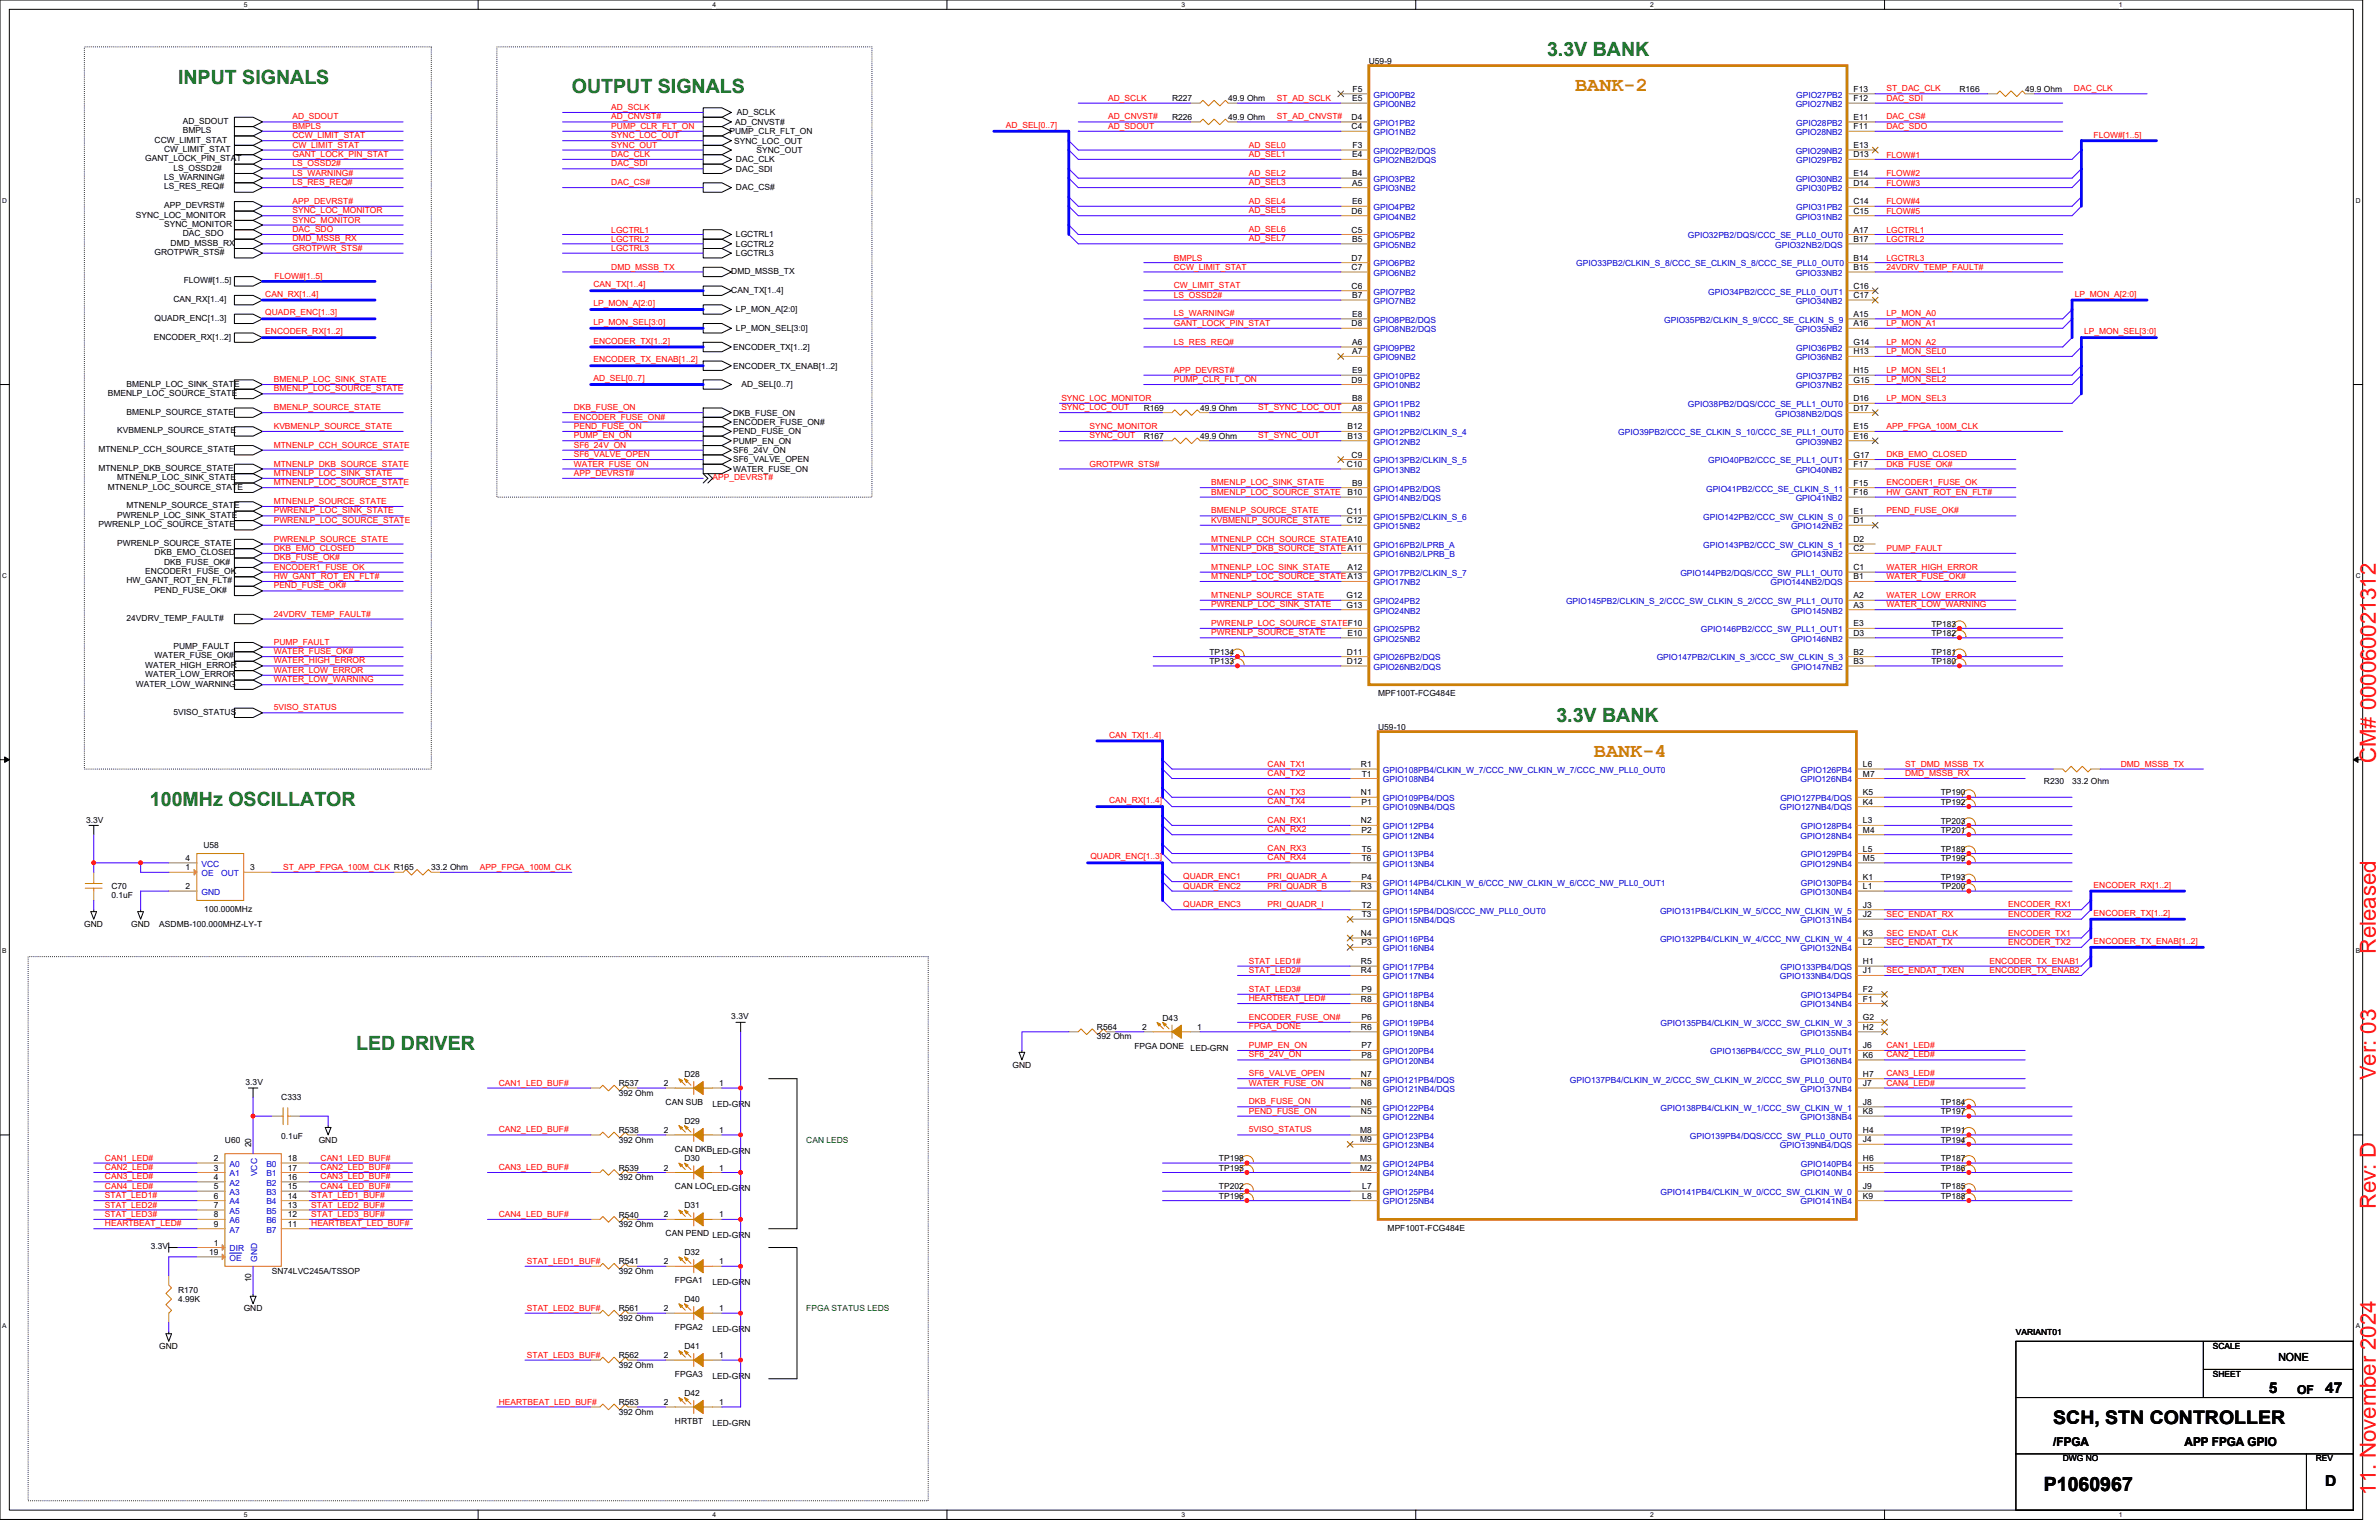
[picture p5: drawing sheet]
<svg xmlns="http://www.w3.org/2000/svg" width="432mm" height="279mm" viewBox="0 0 432 279" stroke-linecap="round" stroke-linejoin="round" font-family="sans-serif">
<defs><g id="words">
<g font-size="4" fill="#f00">
<text x="431.2" y="138.4" transform="rotate(-90 431.2 138.4)">CM# 000060021312</text>
<text x="431.2" y="173.1" transform="rotate(-90 431.2 173.1)">Released</text>
<text x="431.2" y="196" transform="rotate(-90 431.2 196)">Ver: 03</text>
<text x="431.2" y="219.3" transform="rotate(-90 431.2 219.3)">Rev: D</text>
<text x="431.2" y="271.2" transform="rotate(-90 431.2 271.2)">11. November 2024</text>
</g>
<g font-size="3.6" fill="#008000">
<text x="280.8" y="10.1">3.3V BANK</text>
<text x="32.3" y="15.2">INPUT SIGNALS</text>
<text x="103.8" y="16.9">OUTPUT SIGNALS</text>
<text x="282.5" y="130.9">3.3V BANK</text>
<text x="27.2" y="146.2">100MHz OSCILLATOR</text>
<text x="64.7" y="190.5">LED DRIVER</text>
</g>
<g font-size="3.6" fill="#cc8006">
<text x="285.9" y="16.6">BANK-2</text>
<text x="289.3" y="137.4">BANK-4</text>
</g>
<text font-size="3.6" x="371" y="270.5">P1060967</text>
<text font-size="3.4" x="372.7" y="258.4">SCH, STN CONTROLLER</text>
<g font-size="2.7">
<text x="411.8" y="252.7">5</text>
<text x="422" y="252.7">47</text>
<text x="422" y="269.7">D</text>
</g>
<g font-size="2.2">
<text x="416.9" y="252.9">OF</text>
<text x="372.7" y="262.4">/FPGA</text>
<text x="396.5" y="262.4">APP FPGA GPIO</text>
</g>
<text font-size="2" x="413.5" y="246.9">NONE</text>
<g font-size="1.5">
<text x="248.5" y="11.6">U59-9</text>
<text x="245.5" y="16.7">F5</text>
<text x="336.4" y="16.7">F13</text>
<text x="355.7" y="16.7">R166</text>
<text x="367.6" y="16.7">49.9 Ohm</text>
<text x="33.2" y="22.5">AD_SDOUT</text>
<text x="133.4" y="22.6">AD_CNVST#</text>
<text x="133.8" y="20.9">AD_SCLK</text>
<text x="212.7" y="21.8">R226</text>
<text x="212.7" y="18.4">R227</text>
<text x="222.9" y="21.8">49.9 Ohm</text>
<text x="222.9" y="18.4">49.9 Ohm</text>
<text x="245.3" y="21.8">D4</text>
<text x="245.3" y="23.5">C4</text>
<text x="245.4" y="18.4">E5</text>
<text x="336.4" y="18.4">F12</text>
<text x="336.4" y="23.5">F11</text>
<text x="336.4" y="21.8">E11</text>
<text x="26.4" y="29.3">GANT_LOCK_PIN_STAT</text>
<text x="28.1" y="25.9">CCW_LIMIT_STAT</text>
<text x="29.8" y="27.6">CW_LIMIT_STAT</text>
<text x="33.2" y="24.2">BMPLS</text>
<text x="132.4" y="24.3">PUMP_CLR_FLT_ON</text>
<text x="133.2" y="26">SYNC_LOC_OUT</text>
<text x="133.6" y="29.4">DAC_CLK</text>
<text x="137.3" y="27.7">SYNC_OUT</text>
<text x="245.4" y="28.6">E4</text>
<text x="245.5" y="26.9">F3</text>
<text x="336.4" y="26.9">E13</text>
<text x="336.4" y="28.6">D13</text>
<text x="29.8" y="32.7">LS_WARNING#</text>
<text x="29.8" y="34.4">LS_RES_REQ#</text>
<text x="31.5" y="31">LS_OSSD2#</text>
<text x="133.6" y="31.2">DAC_SDI</text>
<text x="133.6" y="34.5">DAC_CS#</text>
<text x="245.4" y="32">B4</text>
<text x="245.4" y="33.7">A5</text>
<text x="336.4" y="32">E14</text>
<text x="336.4" y="33.7">D14</text>
<text x="24.7" y="39.5">SYNC_LOC_MONITOR</text>
<text x="29.8" y="37.8">APP_DEVRST#</text>
<text x="29.8" y="41.2">SYNC_MONITOR</text>
<text x="245.3" y="38.8">D6</text>
<text x="245.4" y="37.1">E6</text>
<text x="336.4" y="38.8">C15</text>
<text x="336.4" y="37.1">C14</text>
<text x="28.1" y="46.3">GROTPWR_STS#</text>
<text x="31" y="44.6">DMD_MSSB_RX</text>
<text x="33.2" y="42.9">DAC_SDO</text>
<text x="133.6" y="43.1">LGCTRL1</text>
<text x="133.6" y="44.8">LGCTRL2</text>
<text x="133.6" y="46.5">LGCTRL3</text>
<text x="245.3" y="47.3">D7</text>
<text x="245.3" y="42.2">C5</text>
<text x="245.4" y="43.9">B5</text>
<text x="336.4" y="47.3">B14</text>
<text x="336.4" y="42.2">A17</text>
<text x="336.4" y="43.9">B17</text>
<text x="33.3" y="51.4">FLOW#[1..5]</text>
<text x="132.7" y="53.1">CAN_TX[1..4]</text>
<text x="132.7" y="49.7">DMD_MSSB_TX</text>
<text x="245.3" y="49">C7</text>
<text x="245.3" y="52.4">C6</text>
<text x="336.4" y="52.4">C16</text>
<text x="336.4" y="49">B15</text>
<text x="28.1" y="58.2">QUADR_ENC[1..3]</text>
<text x="31.5" y="54.8">CAN_RX[1..4]</text>
<text x="133.6" y="56.7">LP_MON_A[2:0]</text>
<text x="245.3" y="59.2">D8</text>
<text x="245.4" y="54.1">B7</text>
<text x="245.4" y="57.5">E8</text>
<text x="336.4" y="54.1">C17</text>
<text x="336.4" y="57.5">A15</text>
<text x="336.4" y="59.2">A16</text>
<text x="27.9" y="61.6">ENCODER_RX[1..2]</text>
<text x="133.1" y="63.5">ENCODER_TX[1..2]</text>
<text x="133.6" y="60.1">LP_MON_SEL[3:0]</text>
<text x="245.4" y="64.3">A7</text>
<text x="245.4" y="62.6">A6</text>
<text x="336.4" y="64.3">H13</text>
<text x="336.4" y="62.6">G14</text>
<text x="19.6" y="71.8">BMENLP_LOC_SOURCE_STATE</text>
<text x="23" y="70.1">BMENLP_LOC_SINK_STATE</text>
<text x="133.1" y="66.9">ENCODER_TX_ENAB[1..2]</text>
<text x="134.6" y="70.3">AD_SEL[0..7]</text>
<text x="245.3" y="69.4">D9</text>
<text x="245.4" y="67.7">E9</text>
<text x="336.4" y="69.4">G15</text>
<text x="336.4" y="67.7">H15</text>
<text x="23" y="75.2">BMENLP_SOURCE_STATE</text>
<text x="133.1" y="75.4">DKB_FUSE_ON</text>
<text x="133.1" y="77.1">ENCODER_FUSE_ON#</text>
<text x="207.6" y="74.5">R169</text>
<text x="217.8" y="74.5">49.9 Ohm</text>
<text x="244.6" y="77.9">B12</text>
<text x="245.4" y="74.5">A8</text>
<text x="245.4" y="72.8">B8</text>
<text x="336.4" y="77.9">E15</text>
<text x="336.4" y="72.8">D16</text>
<text x="336.4" y="74.5">D17</text>
<text x="17.9" y="82">MTNENLP_CCH_SOURCE_STATE</text>
<text x="21.3" y="78.6">KVBMENLP_SOURCE_STATE</text>
<text x="133.1" y="78.8">PEND_FUSE_ON</text>
<text x="133.1" y="80.5">PUMP_EN_ON</text>
<text x="133.1" y="82.2">SF6_24V_ON</text>
<text x="133.1" y="83.9">SF6_VALVE_OPEN</text>
<text x="207.6" y="79.7">R167</text>
<text x="217.8" y="79.7">49.9 Ohm</text>
<text x="244.6" y="79.6">B13</text>
<text x="245.3" y="83">C9</text>
<text x="336.4" y="83">G17</text>
<text x="336.4" y="79.6">E16</text>
<text x="17.9" y="85.4">MTNENLP_DKB_SOURCE_STATE</text>
<text x="19.6" y="88.8">MTNENLP_LOC_SOURCE_STATE</text>
<text x="21.3" y="87.1">MTNENLP_LOC_SINK_STATE</text>
<text x="133.1" y="85.6">WATER_FUSE_ON</text>
<text x="244.5" y="84.7">C10</text>
<text x="244.6" y="89.8">B10</text>
<text x="245.4" y="88.1">B9</text>
<text x="336.4" y="88.1">F15</text>
<text x="336.4" y="84.7">F17</text>
<text x="336.4" y="89.8">F16</text>
<text x="17.9" y="95.7">PWRENLP_LOC_SOURCE_STATE</text>
<text x="21.3" y="93.9">PWRENLP_LOC_SINK_STATE</text>
<text x="23" y="92.2">MTNENLP_SOURCE_STATE</text>
<text x="244.5" y="94.9">C12</text>
<text x="244.5" y="93.2">C11</text>
<text x="336.4" y="93.2">E1</text>
<text x="336.4" y="94.9">D1</text>
<text x="21.3" y="99.1">PWRENLP_SOURCE_STATE</text>
<text x="28.1" y="100.8">DKB_EMO_CLOSED</text>
<text x="336.4" y="98.3">D2</text>
<text x="336.4" y="100">C2</text>
<text x="23" y="105.9">HW_GANT_ROT_EN_FLT#</text>
<text x="26.4" y="104.2">ENCODER1_FUSE_OK</text>
<text x="28.1" y="107.6">PEND_FUSE_OK#</text>
<text x="29.8" y="102.4">DKB_FUSE_OK#</text>
<text x="244.6" y="103.4">A12</text>
<text x="336.4" y="103.4">C1</text>
<text x="336.4" y="105.1">B1</text>
<text x="23" y="112.7">24VDRV_TEMP_FAULT#</text>
<text x="244.4" y="108.5">G12</text>
<text x="244.4" y="110.3">G13</text>
<text x="336.4" y="108.5">A2</text>
<text x="336.4" y="110.3">A3</text>
<text x="336.4" y="113.6">E3</text>
<text x="350.6" y="113.7">TP183</text>
<text x="28.1" y="119.5">WATER_FUSE_OK#</text>
<text x="31.5" y="117.8">PUMP_FAULT</text>
<text x="219.5" y="118.8">TP134</text>
<text x="244.5" y="118.8">D11</text>
<text x="244.6" y="115.4">E10</text>
<text x="336.4" y="118.8">B2</text>
<text x="336.4" y="115.4">D3</text>
<text x="350.6" y="115.4">TP182</text>
<text x="350.6" y="118.8">TP181</text>
<text x="24.7" y="124.6">WATER_LOW_WARNING</text>
<text x="26.4" y="121.2">WATER_HIGH_ERROR</text>
<text x="26.4" y="122.9">WATER_LOW_ERROR</text>
<text x="219.5" y="120.5">TP133</text>
<text x="244.5" y="120.5">D12</text>
<text x="336.4" y="120.5">B3</text>
<text x="350.6" y="120.5">TP180</text>
<text x="31.5" y="129.7">5VISO_STATUS</text>
<text x="250.1" y="126.3">MPF100T-FCG484E</text>
<text x="250.1" y="132.4">U59-10</text>
<text x="247" y="139.2">R1</text>
<text x="247.2" y="140.9">T1</text>
<text x="338.1" y="140.9">M7</text>
<text x="338.1" y="139.2">L6</text>
<text x="371" y="142.3">R230</text>
<text x="376.1" y="142.3">33.2 Ohm</text>
<text x="15.6" y="149.2">3.3V</text>
<text x="247" y="144.3">N1</text>
<text x="247" y="149.4">N2</text>
<text x="247.1" y="146">P1</text>
<text x="338.1" y="144.3">K5</text>
<text x="338.1" y="146">K4</text>
<text x="338.1" y="149.4">L3</text>
<text x="352.3" y="144.3">TP190</text>
<text x="352.3" y="146">TP192</text>
<text x="352.3" y="149.4">TP203</text>
<text x="36.9" y="153.8">U58</text>
<text x="247.1" y="151.1">P2</text>
<text x="247.2" y="154.5">T5</text>
<text x="338.1" y="151.1">M4</text>
<text x="338.1" y="154.5">L5</text>
<text x="352.3" y="151.1">TP201</text>
<text x="352.3" y="154.5">TP189</text>
<text x="20.2" y="161.3">C70</text>
<text x="33.7" y="157.9">1</text>
<text x="33.7" y="161.3">2</text>
<text x="33.7" y="156.2">4</text>
<text x="45.4" y="157.9">3</text>
<text x="78.3" y="157.9">33.2 Ohm</text>
<text x="247" y="161.3">R3</text>
<text x="247.1" y="159.6">P4</text>
<text x="247.2" y="156.2">T6</text>
<text x="338.1" y="156.2">M5</text>
<text x="338.1" y="161.3">L1</text>
<text x="338.1" y="159.6">K1</text>
<text x="352.3" y="156.2">TP199</text>
<text x="352.3" y="159.6">TP193</text>
<text x="352.3" y="161.3">TP200</text>
<text x="20.2" y="162.9">0.1uF</text>
<text x="37.1" y="165.4">100.000MHz</text>
<text x="247.2" y="164.7">T2</text>
<text x="247.2" y="166.4">T3</text>
<text x="338.1" y="164.7">J3</text>
<text x="338.1" y="166.4">J2</text>
<text x="15.3" y="168.1">GND</text>
<text x="23.8" y="168.1">GND</text>
<text x="28.9" y="168.1">ASDMB-100.000MHZ-LY-T</text>
<text x="247" y="169.8">N4</text>
<text x="247.1" y="171.5">P3</text>
<text x="338.1" y="169.8">K3</text>
<text x="338.1" y="171.5">L2</text>
<text x="247" y="174.9">R5</text>
<text x="247" y="176.6">R4</text>
<text x="338.1" y="174.9">H1</text>
<text x="338.1" y="176.6">J1</text>
<text x="132.7" y="184.8">3.3V</text>
<text x="211" y="185.2">D43</text>
<text x="247" y="181.7">R8</text>
<text x="247.1" y="180">P9</text>
<text x="247.1" y="185.1">P6</text>
<text x="338.1" y="185.1">G2</text>
<text x="338.1" y="181.7">F1</text>
<text x="338.1" y="180">F2</text>
<text x="199.1" y="186.9">R564</text>
<text x="199.1" y="188.6">392 Ohm</text>
<text x="205.9" y="190.3">FPGA DONE</text>
<text x="207.3" y="186.8">2</text>
<text x="216.1" y="190.6">LED-GRN</text>
<text x="217.3" y="186.8">1</text>
<text x="247" y="186.8">R6</text>
<text x="247.1" y="190.2">P7</text>
<text x="247.1" y="191.9">P8</text>
<text x="338.1" y="186.8">H2</text>
<text x="338.1" y="190.2">J6</text>
<text x="338.1" y="191.9">K6</text>
<text x="44.6" y="196.9">3.3V</text>
<text x="112.3" y="197.1">R537</text>
<text x="120.5" y="197">2</text>
<text x="124.2" y="195.4">D28</text>
<text x="130.5" y="197">1</text>
<text x="183.8" y="193.7">GND</text>
<text x="247" y="195.3">N7</text>
<text x="247" y="197">N8</text>
<text x="338.1" y="195.3">H7</text>
<text x="338.1" y="197">J7</text>
<text x="51.1" y="199.6">C333</text>
<text x="112.3" y="198.8">392 Ohm</text>
<text x="120.8" y="200.5">CAN SUB</text>
<text x="124.2" y="203.9">D29</text>
<text x="129.3" y="200.8">LED-GRN</text>
<text x="247" y="200.4">N6</text>
<text x="247" y="202.1">N5</text>
<text x="338.1" y="200.4">J8</text>
<text x="338.1" y="202.1">K8</text>
<text x="352.3" y="200.5">TP184</text>
<text x="352.3" y="202.2">TP197</text>
<text x="40.8" y="207.3">U60</text>
<text x="45.6" y="208.1" transform="rotate(-90 45.6 208.1)">20</text>
<text x="51.1" y="206.6">0.1uF</text>
<text x="57.8" y="207.3">GND</text>
<text x="112.3" y="205.6">R538</text>
<text x="112.3" y="207.3">392 Ohm</text>
<text x="120.5" y="205.5">2</text>
<text x="122.5" y="209">CAN DKBLED-GRN</text>
<text x="130.5" y="205.5">1</text>
<text x="246.9" y="205.5">M8</text>
<text x="246.9" y="207.2">M9</text>
<text x="338.1" y="205.5">H4</text>
<text x="338.1" y="207.2">J4</text>
<text x="352.3" y="205.6">TP191</text>
<text x="352.3" y="207.3">TP194</text>
<text x="38.8" y="210.7">2</text>
<text x="38.8" y="212.4">3</text>
<text x="38.8" y="214.1">4</text>
<text x="38.8" y="215.8">5</text>
<text x="52.2" y="210.7">18</text>
<text x="52.2" y="212.4">17</text>
<text x="52.2" y="214.1">16</text>
<text x="52.2" y="215.8">15</text>
<text x="112.3" y="212.4">R539</text>
<text x="112.3" y="214.1">392 Ohm</text>
<text x="120.5" y="212.4">2</text>
<text x="122.5" y="215.8">CAN LOCLED-GRN</text>
<text x="124.2" y="210.7">D30</text>
<text x="130.5" y="212.4">1</text>
<text x="221.2" y="210.7">TP198</text>
<text x="221.2" y="212.4">TP195</text>
<text x="221.2" y="215.8">TP202</text>
<text x="246.9" y="210.7">M3</text>
<text x="246.9" y="212.4">M2</text>
<text x="247.3" y="215.8">L7</text>
<text x="338.1" y="215.8">J9</text>
<text x="338.1" y="212.4">H5</text>
<text x="338.1" y="210.7">H6</text>
<text x="352.3" y="210.7">TP187</text>
<text x="352.3" y="212.4">TP186</text>
<text x="352.3" y="215.8">TP185</text>
<text x="38.8" y="217.5">6</text>
<text x="38.8" y="219.2">7</text>
<text x="38.8" y="220.9">8</text>
<text x="52.2" y="217.5">14</text>
<text x="52.2" y="219.2">13</text>
<text x="52.2" y="220.9">12</text>
<text x="112.3" y="220.9">R540</text>
<text x="120.5" y="220.9">2</text>
<text x="124.2" y="219.2">D31</text>
<text x="130.5" y="220.9">1</text>
<text x="221.2" y="217.5">TP196</text>
<text x="247.3" y="217.5">L8</text>
<text x="338.1" y="217.5">K9</text>
<text x="352.3" y="217.5">TP188</text>
<text x="27.4" y="226.7">3.3V</text>
<text x="38" y="227.7">19</text>
<text x="38.8" y="222.6">9</text>
<text x="38.8" y="226">1</text>
<text x="52.2" y="222.6">11</text>
<text x="112.3" y="222.6">392 Ohm</text>
<text x="120.8" y="224.3">CAN PEND LED-GRN</text>
<text x="124.2" y="227.7">D32</text>
<text x="251.9" y="223.3">MPF100T-FCG484E</text>
<text x="45.6" y="232.6" transform="rotate(-90 45.6 232.6)">10</text>
<text x="49.3" y="231.1">SN74LVC245A/TSSOP</text>
<text x="112.3" y="229.4">R541</text>
<text x="112.3" y="231.1">392 Ohm</text>
<text x="120.5" y="229.4">2</text>
<text x="122.5" y="232.8">FPGA1</text>
<text x="129.3" y="233.2">LED-GRN</text>
<text x="130.5" y="229.4">1</text>
<text x="32.3" y="234.5">R170</text>
<text x="32.3" y="236.2">4.99K</text>
<text x="44.2" y="237.9">GND</text>
<text x="112.3" y="237.9">R561</text>
<text x="112.3" y="239.6">392 Ohm</text>
<text x="120.5" y="237.9">2</text>
<text x="124.2" y="236.2">D40</text>
<text x="130.5" y="237.9">1</text>
<text x="28.9" y="244.7">GND</text>
<text x="122.5" y="241.3">FPGA2</text>
<text x="124.2" y="244.7">D41</text>
<text x="129.3" y="241.7">LED-GRN</text>
<text x="365.9" y="242.2">VARIANT01</text>
<text x="401.6" y="244.7">SCALE</text>
<text x="112.3" y="246.4">R562</text>
<text x="112.3" y="248.1">392 Ohm</text>
<text x="120.5" y="246.4">2</text>
<text x="122.5" y="249.8">FPGA3</text>
<text x="129.3" y="250.2">LED-GRN</text>
<text x="130.5" y="246.4">1</text>
<text x="401.6" y="249.8">SHEET</text>
<text x="112.3" y="254.9">R563</text>
<text x="112.3" y="256.6">392 Ohm</text>
<text x="120.5" y="254.9">2</text>
<text x="124.2" y="253.2">D42</text>
<text x="130.5" y="254.9">1</text>
<text x="122.5" y="258.3">HRTBT</text>
<text x="129.3" y="258.7">LED-GRN</text>
<text x="374.4" y="265.2">DWG NO</text>
<text x="420.3" y="265.2">REV</text>
</g>
<g font-size="1.5" fill="#00c">
<text x="249.3" y="17.7">GPIO0PB2</text>
<text x="326" y="17.7">GPIO27PB2</text>
<text x="249.3" y="19.4">GPIO0NB2</text>
<text x="249.3" y="22.8">GPIO1PB2</text>
<text x="325.9" y="19.4">GPIO27NB2</text>
<text x="326" y="22.8">GPIO28PB2</text>
<text x="249.3" y="24.5">GPIO1NB2</text>
<text x="249.3" y="27.9">GPIO2PB2/DQS</text>
<text x="249.3" y="29.6">GPIO2NB2/DQS</text>
<text x="325.9" y="24.5">GPIO28NB2</text>
<text x="325.9" y="27.9">GPIO29NB2</text>
<text x="326" y="29.6">GPIO29PB2</text>
<text x="249.3" y="33">GPIO3PB2</text>
<text x="249.3" y="34.7">GPIO3NB2</text>
<text x="325.9" y="33">GPIO30NB2</text>
<text x="326" y="34.7">GPIO30PB2</text>
<text x="249.3" y="38.1">GPIO4PB2</text>
<text x="249.3" y="39.8">GPIO4NB2</text>
<text x="325.9" y="39.8">GPIO31NB2</text>
<text x="326" y="38.1">GPIO31PB2</text>
<text x="249.3" y="43.2">GPIO5PB2</text>
<text x="249.3" y="44.9">GPIO5NB2</text>
<text x="306.3" y="43.2">GPIO32PB2/DQS/CCC_SE_PLL0_OUT0</text>
<text x="322.2" y="44.9">GPIO32NB2/DQS</text>
<text x="249.3" y="48.3">GPIO6PB2</text>
<text x="249.3" y="50">GPIO6NB2</text>
<text x="249.3" y="53.4">GPIO7PB2</text>
<text x="286.1" y="48.3">GPIO33PB2/CLKIN_S_8/CCC_SE_CLKIN_S_8/CCC_SE_PLL0_OUT0</text>
<text x="310.1" y="53.4">GPIO34PB2/CCC_SE_PLL0_OUT1</text>
<text x="325.9" y="50">GPIO33NB2</text>
<text x="249.3" y="55.1">GPIO7NB2</text>
<text x="249.3" y="58.5">GPIO8PB2/DQS</text>
<text x="302" y="58.5">GPIO35PB2/CLKIN_S_9/CCC_SE_CLKIN_S_9</text>
<text x="325.9" y="55.1">GPIO34NB2</text>
<text x="249.3" y="60.3">GPIO8NB2/DQS</text>
<text x="249.3" y="65.4">GPIO9NB2</text>
<text x="249.3" y="63.6">GPIO9PB2</text>
<text x="325.9" y="60.3">GPIO35NB2</text>
<text x="325.9" y="65.4">GPIO36NB2</text>
<text x="326" y="63.6">GPIO36PB2</text>
<text x="249.3" y="70.5">GPIO10NB2</text>
<text x="249.3" y="68.8">GPIO10PB2</text>
<text x="325.9" y="70.5">GPIO37NB2</text>
<text x="326" y="68.8">GPIO37PB2</text>
<text x="249.3" y="75.6">GPIO11NB2</text>
<text x="249.3" y="73.9">GPIO11PB2</text>
<text x="306.3" y="73.9">GPIO38PB2/DQS/CCC_SE_PLL1_OUT0</text>
<text x="322.2" y="75.6">GPIO38NB2/DQS</text>
<text x="249.3" y="80.7">GPIO12NB2</text>
<text x="249.3" y="79">GPIO12PB2/CLKIN_S_4</text>
<text x="293.7" y="79">GPIO39PB2/CCC_SE_CLKIN_S_10/CCC_SE_PLL1_OUT0</text>
<text x="325.9" y="80.7">GPIO39NB2</text>
<text x="249.3" y="89.2">GPIO14PB2/DQS</text>
<text x="249.3" y="85.8">GPIO13NB2</text>
<text x="249.3" y="84.1">GPIO13PB2/CLKIN_S_5</text>
<text x="309.7" y="89.2">GPIO41PB2/CCC_SE_CLKIN_S_11</text>
<text x="310.1" y="84.1">GPIO40PB2/CCC_SE_PLL1_OUT1</text>
<text x="325.9" y="85.8">GPIO40NB2</text>
<text x="249.3" y="90.9">GPIO14NB2/DQS</text>
<text x="249.3" y="96">GPIO15NB2</text>
<text x="249.3" y="94.3">GPIO15PB2/CLKIN_S_6</text>
<text x="309.2" y="94.3">GPIO142PB2/CCC_SW_CLKIN_S_0</text>
<text x="325.1" y="96">GPIO142NB2</text>
<text x="325.9" y="90.9">GPIO41NB2</text>
<text x="249.3" y="99.4">GPIO16PB2/LPRB_A</text>
<text x="249.3" y="101.1">GPIO16NB2/LPRB_B</text>
<text x="309.2" y="99.4">GPIO143PB2/CCC_SW_CLKIN_S_1</text>
<text x="325.1" y="101.1">GPIO143NB2</text>
<text x="249.3" y="104.5">GPIO17PB2/CLKIN_S_7</text>
<text x="249.3" y="106.2">GPIO17NB2</text>
<text x="305" y="104.5">GPIO144PB2/DQS/CCC_SW_PLL1_OUT0</text>
<text x="321.4" y="106.2">GPIO144NB2/DQS</text>
<text x="249.3" y="109.6">GPIO24PB2</text>
<text x="249.3" y="111.3">GPIO24NB2</text>
<text x="284.2" y="109.6">GPIO145PB2/CLKIN_S_2/CCC_SW_CLKIN_S_2/CCC_SW_PLL1_OUT0</text>
<text x="325.1" y="111.3">GPIO145NB2</text>
<text x="249.3" y="114.7">GPIO25PB2</text>
<text x="249.3" y="116.4">GPIO25NB2</text>
<text x="249.3" y="119.8">GPIO26PB2/DQS</text>
<text x="300.7" y="119.8">GPIO147PB2/CLKIN_S_3/CCC_SW_CLKIN_S_3</text>
<text x="308.7" y="114.7">GPIO146PB2/CCC_SW_PLL1_OUT1</text>
<text x="325.1" y="116.4">GPIO146NB2</text>
<text x="249.3" y="121.5">GPIO26NB2/DQS</text>
<text x="325.1" y="121.5">GPIO147NB2</text>
<text x="251" y="140.2">GPIO108PB4/CLKIN_W_7/CCC_NW_CLKIN_W_7/CCC_NW_PLL0_OUT0</text>
<text x="251" y="141.9">GPIO108NB4</text>
<text x="326.8" y="141.9">GPIO126NB4</text>
<text x="326.9" y="140.2">GPIO126PB4</text>
<text x="251" y="145.4">GPIO109PB4/DQS</text>
<text x="251" y="147">GPIO109NB4/DQS</text>
<text x="323.1" y="147">GPIO127NB4/DQS</text>
<text x="323.2" y="145.4">GPIO127PB4/DQS</text>
<text x="251" y="150.5">GPIO112PB4</text>
<text x="251" y="152.1">GPIO112NB4</text>
<text x="251" y="155.6">GPIO113PB4</text>
<text x="326.8" y="152.1">GPIO128NB4</text>
<text x="326.9" y="150.5">GPIO128PB4</text>
<text x="326.9" y="155.6">GPIO129PB4</text>
<text x="36.6" y="159">OE</text>
<text x="36.6" y="157.2">VCC</text>
<text x="40.2" y="159">OUT</text>
<text x="251" y="157.2">GPIO113NB4</text>
<text x="251" y="160.7">GPIO114PB4/CLKIN_W_6/CCC_NW_CLKIN_W_6/CCC_NW_PLL0_OUT1</text>
<text x="326.8" y="157.2">GPIO129NB4</text>
<text x="326.9" y="160.7">GPIO130PB4</text>
<text x="36.6" y="162.4">GND</text>
<text x="251" y="162.4">GPIO114NB4</text>
<text x="251" y="165.8">GPIO115PB4/DQS/CCC_NW_PLL0_OUT0</text>
<text x="251" y="167.5">GPIO115NB4/DQS</text>
<text x="301.3" y="165.8">GPIO131PB4/CLKIN_W_5/CCC_NW_CLKIN_W_5</text>
<text x="326.8" y="162.4">GPIO130NB4</text>
<text x="326.8" y="167.5">GPIO131NB4</text>
<text x="251" y="170.9">GPIO116PB4</text>
<text x="251" y="172.6">GPIO116NB4</text>
<text x="301.3" y="170.9">GPIO132PB4/CLKIN_W_4/CCC_NW_CLKIN_W_4</text>
<text x="326.8" y="172.6">GPIO132NB4</text>
<text x="251" y="176">GPIO117PB4</text>
<text x="251" y="177.7">GPIO117NB4</text>
<text x="323.1" y="177.7">GPIO133NB4/DQS</text>
<text x="323.2" y="176">GPIO133PB4/DQS</text>
<text x="251" y="181.1">GPIO118PB4</text>
<text x="251" y="182.8">GPIO118NB4</text>
<text x="326.8" y="182.8">GPIO134NB4</text>
<text x="326.9" y="181.1">GPIO134PB4</text>
<text x="251" y="186.2">GPIO119PB4</text>
<text x="251" y="187.9">GPIO119NB4</text>
<text x="251" y="191.3">GPIO120PB4</text>
<text x="301.4" y="186.2">GPIO135PB4/CLKIN_W_3/CCC_SW_CLKIN_W_3</text>
<text x="310.4" y="191.3">GPIO136PB4/CCC_SW_PLL0_OUT1</text>
<text x="326.8" y="187.9">GPIO135NB4</text>
<text x="251" y="193">GPIO120NB4</text>
<text x="251" y="196.4">GPIO121PB4/DQS</text>
<text x="284.9" y="196.4">GPIO137PB4/CLKIN_W_2/CCC_SW_CLKIN_W_2/CCC_SW_PLL0_OUT0</text>
<text x="326.8" y="193">GPIO136NB4</text>
<text x="251" y="198.1">GPIO121NB4/DQS</text>
<text x="251" y="201.5">GPIO122PB4</text>
<text x="251" y="203.2">GPIO122NB4</text>
<text x="301.4" y="201.5">GPIO138PB4/CLKIN_W_1/CCC_SW_CLKIN_W_1</text>
<text x="326.8" y="198.1">GPIO137NB4</text>
<text x="326.8" y="203.2">GPIO138NB4</text>
<text x="251" y="206.6">GPIO123PB4</text>
<text x="251" y="208.3">GPIO123NB4</text>
<text x="306.7" y="206.6">GPIO139PB4/DQS/CCC_SW_PLL0_OUT0</text>
<text x="323.1" y="208.3">GPIO139NB4/DQS</text>
<text x="41.7" y="211.7">A0</text>
<text x="41.7" y="213.4">A1</text>
<text x="41.7" y="215.1">A2</text>
<text x="46.7" y="213.4" transform="rotate(-90 46.7 213.4)">VCC</text>
<text x="48.3" y="211.7">B0</text>
<text x="48.3" y="213.4">B1</text>
<text x="48.3" y="215.1">B2</text>
<text x="251" y="211.7">GPIO124PB4</text>
<text x="251" y="213.4">GPIO124NB4</text>
<text x="326.8" y="213.4">GPIO140NB4</text>
<text x="326.9" y="211.7">GPIO140PB4</text>
<text x="41.7" y="216.8">A3</text>
<text x="41.7" y="218.5">A4</text>
<text x="41.7" y="220.2">A5</text>
<text x="41.7" y="221.9">A6</text>
<text x="48.3" y="216.8">B3</text>
<text x="48.3" y="218.5">B4</text>
<text x="48.3" y="220.2">B5</text>
<text x="48.3" y="221.9">B6</text>
<text x="251" y="216.8">GPIO125PB4</text>
<text x="251" y="218.5">GPIO125NB4</text>
<text x="301.4" y="216.8">GPIO141PB4/CLKIN_W_0/CCC_SW_CLKIN_W_0</text>
<text x="326.8" y="218.5">GPIO141NB4</text>
<text x="41.7" y="223.6">A7</text>
<text x="41.7" y="227">DIR</text>
<text x="48.3" y="223.6">B7</text>
<text x="41.7" y="228.7">OE</text>
<text x="46.7" y="228.9" transform="rotate(-90 46.7 228.9)">GND</text>
</g>
<g font-size="1.5" fill="#f00">
<text x="342.4" y="16.6">ST_DAC_CLK</text>
<text x="376.4" y="16.6">DAC_CLK</text>
<text x="53.1" y="21.7">AD_SDOUT</text>
<text x="53.1" y="23.5">BMPLS</text>
<text x="111" y="20">AD_SCLK</text>
<text x="111" y="21.7">AD_CNVST#</text>
<text x="111" y="23.4">PUMP_CLR_FLT_ON</text>
<text x="182.6" y="23.2">AD_SEL[0..7]</text>
<text x="201.1" y="18.3">AD_SCLK</text>
<text x="201.1" y="21.7">AD_CNVST#</text>
<text x="201.1" y="23.4">AD_SDOUT</text>
<text x="231.8" y="18.3">ST_AD_SCLK</text>
<text x="231.8" y="21.7">ST_AD_CNVST#</text>
<text x="342.4" y="18.3">DAC_SDI</text>
<text x="342.4" y="21.7">DAC_CS#</text>
<text x="342.4" y="23.4">DAC_SDO</text>
<text x="53.1" y="25.1">CCW_LIMIT_STAT</text>
<text x="53.1" y="26.8">CW_LIMIT_STAT</text>
<text x="53.1" y="28.5">GANT_LOCK_PIN_STAT</text>
<text x="111" y="25.1">SYNC_LOC_OUT</text>
<text x="111" y="26.8">SYNC_OUT</text>
<text x="111" y="28.5">DAC_CLK</text>
<text x="226.7" y="26.8">AD_SEL0</text>
<text x="226.7" y="28.5">AD_SEL1</text>
<text x="342.4" y="28.6">FLOW#1</text>
<text x="380" y="25">FLOW#[1..5]</text>
<text x="53.1" y="30.2">LS_OSSD2#</text>
<text x="53.1" y="31.9">LS_WARNING#</text>
<text x="53.1" y="33.6">LS_RES_REQ#</text>
<text x="111" y="30.2">DAC_SDI</text>
<text x="111" y="33.6">DAC_CS#</text>
<text x="226.7" y="31.9">AD_SEL2</text>
<text x="226.7" y="33.6">AD_SEL3</text>
<text x="342.4" y="32">FLOW#2</text>
<text x="342.4" y="33.7">FLOW#3</text>
<text x="53.1" y="37">APP_DEVRST#</text>
<text x="53.1" y="38.7">SYNC_LOC_MONITOR</text>
<text x="53.1" y="40.4">SYNC_MONITOR</text>
<text x="226.7" y="37">AD_SEL4</text>
<text x="226.7" y="38.7">AD_SEL5</text>
<text x="342.4" y="37.1">FLOW#4</text>
<text x="342.4" y="38.8">FLOW#5</text>
<text x="53.1" y="43.8">DMD_MSSB_RX</text>
<text x="53.1" y="45.5">GROTPWR_STS#</text>
<text x="53.1" y="42.1">DAC_SDO</text>
<text x="111" y="42.2">LGCTRL1</text>
<text x="111" y="43.9">LGCTRL2</text>
<text x="111" y="45.6">LGCTRL3</text>
<text x="213.1" y="47.3">BMPLS</text>
<text x="226.7" y="42.1">AD_SEL6</text>
<text x="226.7" y="43.8">AD_SEL7</text>
<text x="342.4" y="42.2">LGCTRL1</text>
<text x="342.4" y="43.9">LGCTRL2</text>
<text x="342.4" y="47.3">LGCTRL3</text>
<text x="48.2" y="53.8">CAN_RX[1..4]</text>
<text x="49.8" y="50.5">FLOW#[1..5]</text>
<text x="107.7" y="52.1">CAN_TX[1..4]</text>
<text x="111" y="48.9">DMD_MSSB_TX</text>
<text x="213.1" y="48.9">CCW_LIMIT_STAT</text>
<text x="213.1" y="52.3">CW_LIMIT_STAT</text>
<text x="213.1" y="54">LS_OSSD2#</text>
<text x="342.4" y="48.9">24VDRV_TEMP_FAULT#</text>
<text x="376.6" y="53.8">LP_MON_A[2:0]</text>
<text x="48.2" y="57.2">QUADR_ENC[1..3]</text>
<text x="107.7" y="55.5">LP_MON_A[2:0]</text>
<text x="107.7" y="58.9">LP_MON_SEL[3:0]</text>
<text x="213.1" y="57.4">LS_WARNING#</text>
<text x="213.1" y="59.1">GANT_LOCK_PIN_STAT</text>
<text x="342.4" y="57.4">LP_MON_A0</text>
<text x="342.4" y="59.1">LP_MON_A1</text>
<text x="48.2" y="60.6">ENCODER_RX[1..2]</text>
<text x="107.7" y="62.3">ENCODER_TX[1..2]</text>
<text x="107.7" y="65.7">ENCODER_TX_ENAB[1..2]</text>
<text x="213.1" y="62.5">LS_RES_REQ#</text>
<text x="342.4" y="62.5">LP_MON_A2</text>
<text x="342.4" y="64.2">LP_MON_SEL0</text>
<text x="378.3" y="60.6">LP_MON_SEL[3:0]</text>
<text x="49.7" y="69.3">BMENLP_LOC_SINK_STATE</text>
<text x="49.7" y="71">BMENLP_LOC_SOURCE_STATE</text>
<text x="107.7" y="69.2">AD_SEL[0..7]</text>
<text x="213.1" y="67.6">APP_DEVRST#</text>
<text x="213.1" y="69.3">PUMP_CLR_FLT_ON</text>
<text x="342.4" y="67.6">LP_MON_SEL1</text>
<text x="342.4" y="69.3">LP_MON_SEL2</text>
<text x="49.7" y="74.4">BMENLP_SOURCE_STATE</text>
<text x="49.7" y="77.8">KVBMENLP_SOURCE_STATE</text>
<text x="104.1" y="74.4">DKB_FUSE_ON</text>
<text x="104.1" y="76.1">ENCODER_FUSE_ON#</text>
<text x="104.1" y="77.8">PEND_FUSE_ON</text>
<text x="192.6" y="72.7">SYNC_LOC_MONITOR</text>
<text x="192.6" y="74.4">SYNC_LOC_OUT</text>
<text x="197.7" y="77.8">SYNC_MONITOR</text>
<text x="228.4" y="74.4">ST_SYNC_LOC_OUT</text>
<text x="342.4" y="77.8">APP_FPGA_100M_CLK</text>
<text x="342.4" y="72.7">LP_MON_SEL3</text>
<text x="49.7" y="81.2">MTNENLP_CCH_SOURCE_STATE</text>
<text x="104.1" y="79.5">PUMP_EN_ON</text>
<text x="104.1" y="81.2">SF6_24V_ON</text>
<text x="104.1" y="82.9">SF6_VALVE_OPEN</text>
<text x="197.7" y="79.5">SYNC_OUT</text>
<text x="228.4" y="79.5">ST_SYNC_OUT</text>
<text x="342.4" y="82.9">DKB_EMO_CLOSED</text>
<text x="49.7" y="84.6">MTNENLP_DKB_SOURCE_STATE</text>
<text x="49.7" y="86.3">MTNENLP_LOC_SINK_STATE</text>
<text x="49.7" y="88">MTNENLP_LOC_SOURCE_STATE</text>
<text x="104.1" y="84.6">WATER_FUSE_ON</text>
<text x="104.1" y="86.3">APP_DEVRST#</text>
<text x="129.3" y="87.1">APP_DEVRST#</text>
<text x="197.7" y="84.6">GROTPWR_STS#</text>
<text x="219.9" y="88">BMENLP_LOC_SINK_STATE</text>
<text x="219.9" y="89.7">BMENLP_LOC_SOURCE_STATE</text>
<text x="342.4" y="84.6">DKB_FUSE_OK#</text>
<text x="342.4" y="88">ENCODER1_FUSE_OK</text>
<text x="342.4" y="89.7">HW_GANT_ROT_EN_FLT#</text>
<text x="49.7" y="91.4">MTNENLP_SOURCE_STATE</text>
<text x="49.7" y="93.2">PWRENLP_LOC_SINK_STATE</text>
<text x="49.7" y="94.8">PWRENLP_LOC_SOURCE_STATE</text>
<text x="219.9" y="93.2">BMENLP_SOURCE_STATE</text>
<text x="219.9" y="94.8">KVBMENLP_SOURCE_STATE</text>
<text x="342.4" y="93.2">PEND_FUSE_OK#</text>
<text x="49.7" y="98.3">PWRENLP_SOURCE_STATE</text>
<text x="49.7" y="99.9">DKB_EMO_CLOSED</text>
<text x="49.7" y="101.7">DKB_FUSE_OK#</text>
<text x="219.9" y="98.3">MTNENLP_CCH_SOURCE_STATEA10</text>
<text x="219.9" y="99.9">MTNENLP_DKB_SOURCE_STATEA11</text>
<text x="342.4" y="99.9">PUMP_FAULT</text>
<text x="49.7" y="103.4">ENCODER1_FUSE_OK</text>
<text x="49.7" y="105.1">HW_GANT_ROT_EN_FLT#</text>
<text x="49.7" y="106.8">PEND_FUSE_OK#</text>
<text x="219.9" y="103.4">MTNENLP_LOC_SINK_STATE</text>
<text x="219.9" y="105.1">MTNENLP_LOC_SOURCE_STATEA13</text>
<text x="342.4" y="103.4">WATER_HIGH_ERROR</text>
<text x="342.4" y="105.1">WATER_FUSE_OK#</text>
<text x="49.7" y="111.9">24VDRV_TEMP_FAULT#</text>
<text x="219.9" y="108.5">MTNENLP_SOURCE_STATE</text>
<text x="219.9" y="110.2">PWRENLP_LOC_SINK_STATE</text>
<text x="219.9" y="113.6">PWRENLP_LOC_SOURCE_STATEF10</text>
<text x="342.4" y="108.5">WATER_LOW_ERROR</text>
<text x="342.4" y="110.2">WATER_LOW_WARNING</text>
<text x="49.7" y="117">PUMP_FAULT</text>
<text x="49.7" y="118.7">WATER_FUSE_OK#</text>
<text x="219.9" y="115.3">PWRENLP_SOURCE_STATE</text>
<text x="49.7" y="120.4">WATER_HIGH_ERROR</text>
<text x="49.7" y="122.1">WATER_LOW_ERROR</text>
<text x="49.7" y="123.8">WATER_LOW_WARNING</text>
<text x="49.7" y="128.9">5VISO_STATUS</text>
<text x="201.3" y="133.8">CAN_TX[1..4]</text>
<text x="230.1" y="139.1">CAN_TX1</text>
<text x="230.1" y="140.8">CAN_TX2</text>
<text x="345.8" y="139.1">ST_DMD_MSSB_TX</text>
<text x="345.8" y="140.8">DMD_MSSB_RX</text>
<text x="384.9" y="139.1">DMD_MSSB_TX</text>
<text x="201.3" y="145.7">CAN_RX[1..4]</text>
<text x="230.1" y="144.2">CAN_TX3</text>
<text x="230.1" y="145.9">CAN_TX4</text>
<text x="230.1" y="149.3">CAN_RX1</text>
<text x="197.9" y="155.9">QUADR_ENC[1..3]</text>
<text x="230.1" y="151">CAN_RX2</text>
<text x="230.1" y="154.4">CAN_RX3</text>
<text x="51.4" y="157.8">ST_APP_FPGA_100M_CLK R165</text>
<text x="87.1" y="157.8">APP_FPGA_100M_CLK</text>
<text x="214.8" y="159.5">QUADR_ENC1</text>
<text x="214.8" y="161.2">QUADR_ENC2</text>
<text x="230.1" y="159.5">PRI_QUADR_A</text>
<text x="230.1" y="161.2">PRI_QUADR_B</text>
<text x="230.1" y="156.1">CAN_RX4</text>
<text x="380" y="161.1">ENCODER_RX[1..2]</text>
<text x="214.8" y="164.6">QUADR_ENC3</text>
<text x="230.1" y="164.6">PRI_QUADR_I</text>
<text x="342.4" y="166.3">SEC_ENDAT_RX</text>
<text x="364.5" y="164.6">ENCODER_RX1</text>
<text x="364.5" y="166.3">ENCODER_RX2</text>
<text x="380" y="166.2">ENCODER_TX[1..2]</text>
<text x="342.4" y="169.7">SEC_ENDAT_CLK</text>
<text x="342.4" y="171.4">SEC_ENDAT_TX</text>
<text x="364.5" y="169.7">ENCODER_TX1</text>
<text x="364.5" y="171.4">ENCODER_TX2</text>
<text x="380" y="171.3">ENCODER_TX_ENAB[1..2]</text>
<text x="226.7" y="174.8">STAT_LED1#</text>
<text x="226.7" y="176.5">STAT_LED2#</text>
<text x="226.7" y="179.9">STAT_LED3#</text>
<text x="342.4" y="176.5">SEC_ENDAT_TXEN</text>
<text x="361.1" y="174.8">ENCODER_TX_ENAB1</text>
<text x="361.1" y="176.5">ENCODER_TX_ENAB2</text>
<text x="226.7" y="185">ENCODER_FUSE_ON#</text>
<text x="226.7" y="181.6">HEARTBEAT_LED#</text>
<text x="226.7" y="190.1">PUMP_EN_ON</text>
<text x="226.7" y="191.9">SF6_24V_ON</text>
<text x="226.7" y="186.8">FPGA_DONE</text>
<text x="342.4" y="190.1">CAN1_LED#</text>
<text x="342.4" y="191.9">CAN2_LED#</text>
<text x="90.5" y="197">CAN1_LED_BUF#</text>
<text x="226.7" y="195.3">SF6_VALVE_OPEN</text>
<text x="226.7" y="197">WATER_FUSE_ON</text>
<text x="342.4" y="195.3">CAN3_LED#</text>
<text x="342.4" y="197">CAN4_LED#</text>
<text x="226.7" y="202.1">PEND_FUSE_ON</text>
<text x="226.7" y="200.4">DKB_FUSE_ON</text>
<text x="90.5" y="205.5">CAN2_LED_BUF#</text>
<text x="226.7" y="205.5">5VISO_STATUS</text>
<text x="19" y="210.6">CAN1_LED#</text>
<text x="19" y="212.3">CAN2_LED#</text>
<text x="19" y="214">CAN3_LED#</text>
<text x="19" y="215.7">CAN4_LED#</text>
<text x="58.2" y="210.6">CAN1_LED_BUF#</text>
<text x="58.2" y="212.3">CAN2_LED_BUF#</text>
<text x="58.2" y="214">CAN3_LED_BUF#</text>
<text x="58.2" y="215.7">CAN4_LED_BUF#</text>
<text x="90.5" y="212.3">CAN3_LED_BUF#</text>
<text x="19" y="217.4">STAT_LED1#</text>
<text x="19" y="219.1">STAT_LED2#</text>
<text x="19" y="220.8">STAT_LED3#</text>
<text x="56.5" y="217.4">STAT_LED1_BUF#</text>
<text x="56.5" y="219.1">STAT_LED2_BUF#</text>
<text x="56.5" y="220.8">STAT_LED3_BUF#</text>
<text x="90.5" y="220.8">CAN4_LED_BUF#</text>
<text x="19" y="222.5">HEARTBEAT_LED#</text>
<text x="56.5" y="222.5">HEARTBEAT_LED_BUF#</text>
<text x="95.6" y="229.3">STAT_LED1_BUF#</text>
<text x="95.6" y="237.8">STAT_LED2_BUF#</text>
<text x="95.6" y="246.3">STAT_LED3_BUF#</text>
<text x="90.5" y="254.8">HEARTBEAT_LED_BUF#</text>
</g>
<g font-size="1.5" fill="#008000">
<text x="146.3" y="207.3">CAN LEDS</text>
<text x="146.3" y="237.9">FPGA STATUS LEDS</text>
</g>
<g font-size="1.2">
<text x="44.2" y="1.2">5</text>
<text x="129.3" y="1.2">4</text>
<text x="214.4" y="1.2">3</text>
<text x="299.5" y="1.2">2</text>
<text x="384.6" y="1.2">1</text>
<text x=".4" y="36.8">D</text>
<text x="427.6" y="36.8">D</text>
<text x=".4" y="104.9">C</text>
<text x="427.6" y="104.9">C</text>
<text x=".4" y="173">B</text>
<text x="427.6" y="173">B</text>
<text x=".4" y="241">A</text>
<text x="427.6" y="241">A</text>
<text x="44.2" y="275.2">5</text>
<text x="129.3" y="275.2">4</text>
<text x="214.4" y="275.2">3</text>
<text x="299.5" y="275.2">2</text>
<text x="384.6" y="275.2">1</text>
</g>
</g></defs>
<path d="M0 0h428.8v275.7h-428.8zM1.7 1.7h425.4v272.3h-425.4z" fill="none" stroke="#000" stroke-width=".18"/>
<g fill="#fff">
<path d="M44.2 .2h.7v1.3h-.7z"/>
<path d="M44.2 274.2h.7v1.3h-.7z"/>
</g>
<path d="M86.8 0v1.7M86.8 274v1.7" fill="none" stroke="#000" stroke-width=".18"/>
<g fill="#fff">
<path d="M129.3 .2h.7v1.3h-.7z"/>
<path d="M129.3 274.2h.7v1.3h-.7z"/>
</g>
<path d="M171.9 0v1.7M171.9 274v1.7" fill="none" stroke="#000" stroke-width=".18"/>
<g fill="#fff">
<path d="M214.4 .2h.7v1.3h-.7z"/>
<path d="M214.4 274.2h.7v1.3h-.7z"/>
</g>
<path d="M257 0v1.7M257 274v1.7" fill="none" stroke="#000" stroke-width=".18"/>
<g fill="#fff">
<path d="M299.5 .2h.7v1.3h-.7z"/>
<path d="M299.5 274.2h.7v1.3h-.7z"/>
</g>
<path d="M342.1 0v1.7M342.1 274v1.7" fill="none" stroke="#000" stroke-width=".18"/>
<g fill="#fff">
<path d="M384.6 .2h.7v1.3h-.7z"/>
<path d="M384.6 274.2h.7v1.3h-.7z"/>
<path d="M.4 35.7h.9v1.4h-.9z"/>
<path d="M427.6 35.7h.8v1.4h-.8z"/>
<path d="M.4 103.8h.9v1.3h-.9z"/>
<path d="M427.6 103.8h.8v1.3h-.8z"/>
</g>
<path d="M0 69.8h1.7M427.1 69.8h1.7" fill="none" stroke="#000" stroke-width=".18"/>
<g fill="#fff">
<path d="M.4 171.9h.8v1.3h-.8z"/>
<path d="M427.6 171.9h.7v1.3h-.7z"/>
</g>
<path d="M0 137.8h1.7M427.1 137.8h1.7" fill="none" stroke="#000" stroke-width=".18"/>
<path d="M.8 137.3l.9 .5-.9 .5zM427.1 137.8l.9-.5v1z" fill="#000" stroke="#000" stroke-width=".18"/>
<g fill="#fff">
<path d="M.4 239.9h.8v1.4h-.8z"/>
<path d="M427.6 239.9h.7v1.4h-.7z"/>
</g>
<g fill="none" stroke="#000" stroke-width=".18">
<path d="M127.6 19.6h3.4l1.7 .8-1.7 .9h-3.4zM42.5 21.3h3.4l1.7 .8-1.7 .9h-3.4zM42.5 23h3.4l1.7 .8-1.7 .9h-3.4zM42.5 24.7h3.4l1.7 .8-1.7 .9h-3.4zM42.5 26.4h3.4l1.7 .8-1.7 .9h-3.4zM42.5 29.8h3.4l1.7 .8-1.7 .9h-3.4zM42.5 31.5h3.4l1.7 .8-1.7 .9h-3.4zM42.5 33.2h3.4l1.7 .8-1.7 .9h-3.4zM42.5 36.6h3.4l1.7 .8-1.7 .9h-3.4zM42.5 38.3h3.4l1.7 .8-1.7 .9h-3.4zM42.5 40h3.4l1.7 .8-1.7 .9h-3.4zM42.5 28.1h3.4l1.7 .8-1.7 .9h-3.4z"/>
<path d="M127.6 21.3h3.4l1.7 .8-1.7 .9h-3.4zM127.6 23h3.4l1.7 .8-1.7 .9h-3.4zM127.6 24.7h3.4l1.7 .8-1.7 .9h-3.4zM127.6 26.4h3.4l1.7 .8-1.7 .9h-3.4zM127.6 28.1h3.4l1.7 .8-1.7 .9h-3.4zM127.6 29.8h3.4l1.7 .8-1.7 .9h-3.4zM127.6 33.2h3.4l1.7 .8-1.7 .9h-3.4zM42.5 50.2h3.4l1.7 .9-1.7 .8h-3.4zM42.5 53.6h3.4l1.7 .8-1.7 .9h-3.4zM42.5 57h3.4l1.7 .8-1.7 .9h-3.4zM42.5 43.4h3.4l1.7 .8-1.7 .9h-3.4zM42.5 45.1h3.4l1.7 .8-1.7 .9h-3.4z"/>
<path d="M42.5 41.7h3.4l1.7 .8-1.7 .9h-3.4zM127.6 41.7h3.4l1.7 .8-1.7 .9h-3.4zM127.6 43.4h3.4l1.7 .8-1.7 .9h-3.4zM127.6 55.3h3.4l1.7 .9-1.7 .8h-3.4zM127.6 58.7h3.4l1.7 .9-1.7 .8h-3.4zM127.6 51.9h3.4l1.7 .8-1.7 .9h-3.4zM127.6 48.5h3.4l1.7 .8-1.7 .9h-3.4zM127.6 45.1h3.4l1.7 .8-1.7 .9h-3.4zM42.5 60.4h3.4l1.7 .9-1.7 .8h-3.4zM42.5 68.9h3.4l1.7 .9-1.7 .8h-3.4zM42.5 70.6h3.4l1.7 .9-1.7 .8h-3.4zM42.5 74h3.4l1.7 .9-1.7 .8h-3.4z"/>
<path d="M42.5 77.4h3.4l1.7 .9-1.7 .8h-3.4zM127.6 62.1h3.4l1.7 .8-1.7 .9h-3.4zM127.6 65.5h3.4l1.7 .9-1.7 .8h-3.4zM127.6 74h3.4l1.7 .9-1.7 .8h-3.4zM127.6 75.7h3.4l1.7 .9-1.7 .8h-3.4zM127.6 77.4h3.4l1.7 .9-1.7 .8h-3.4zM127.6 79.1h3.4l1.7 .9-1.7 .8h-3.4zM127.6 68.9h3.4l1.7 .9-1.7 .8h-3.4zM42.5 80.8h3.4l1.7 .9-1.7 .8h-3.4zM42.5 84.2h3.4l1.7 .9-1.7 .8h-3.4zM42.5 85.9h3.4l1.7 .9-1.7 .8h-3.4zM42.5 87.6h3.4l1.7 .9-1.7 .8h-3.4z"/>
<path d="M42.5 91h3.4l1.7 .9-1.7 .8h-3.4zM42.5 92.7h3.4l1.7 .9-1.7 .8h-3.4zM42.5 94.4h3.4l1.7 .9-1.7 .8h-3.4zM42.5 97.9h3.4l1.7 .8-1.7 .8h-3.4zM42.5 99.5h3.4l1.7 .9-1.7 .8h-3.4zM127.6 80.8h3.4l1.7 .9-1.7 .8h-3.4zM127.6 82.5h3.4l1.7 .9-1.7 .8h-3.4zM127.6 84.2h3.4l1.7 .9-1.7 .8h-3.4zM127.6 85.9l.9 .9-.9 .8M128.5 85.9l.8 .9-.8 .8M42.5 101.2h3.4l1.7 .9-1.7 .9h-3.4zM42.5 103h3.4l1.7 .8-1.7 .8h-3.4z"/>
<path d="M42.5 104.6h3.4l1.7 .9-1.7 .9h-3.4zM42.5 106.4h3.4l1.7 .8-1.7 .9h-3.4zM42.5 116.6h3.4l1.7 .8-1.7 .9h-3.4zM42.5 118.3h3.4l1.7 .8-1.7 .9h-3.4zM42.5 120h3.4l1.7 .8-1.7 .9h-3.4zM42.5 111.5h3.4l1.7 .8-1.7 .9h-3.4zM42.5 121.7h3.4l1.7 .8-1.7 .9h-3.4zM42.5 123.4h3.4l1.7 .8-1.7 .9h-3.4zM42.5 128.5h3.4l1.7 .8-1.7 .9h-3.4zM16.2 149.8h1.7M17 149.8v1.6M16.5 165.4h1l-.5 1.4z"/>
<path d="M17 165.1v.3M25 165.4h1l-.5 1.4zM25.5 165.1v.3M45.1 197.4h1.7M45.9 197.4v1.7M133.6 185.5h1.7M134.4 185.5v1.7M139.5 195.7h5.2v27.2h-5.2M185 190.9h1l-.5 1.4zM185.5 190.6v.3M0 205.9h1.7M59 204.6h1.1l-.5 1.3z"/>
<path d="M59.6 204.2v.4M427.1 205.9h1.7M30.6 226.3h1.7M30.6 225.5v1.7M45.4 235.2h1.1l-.6 1.3zM45.9 234.8v.4M139.5 226.3h5.2v23.8h-5.2M30.1 242h1l-.5 1.4zM30.6 241.6v.4M365.9 253.6h61.2M365.9 243.4h61.2v30.6h-61.2zM399.9 243.4v10.2"/>
<path d="M399.9 248.5h27.2M365.9 263.8h61.2M418.6 263.8v10.2"/>
</g>
<path d="M15.3 8.5h63v131h-63zM90.2 8.5h68.1v81.7h-68.1zM5.1 173.6h163.4v98.7h-163.4z" fill="none" stroke="#000" stroke-width=".18" stroke-dasharray="0 .3"/>
<g fill="none" stroke="#4200ff" stroke-width=".18">
<path d="M195.7 18.7h20.4M224.6 18.7h18.8M340.4 17h20.4M340.4 18.7h34M369.3 17h20.4M47.6 22.1h25.6M47.6 23.8h25.6M47.6 25.5h25.6M47.6 27.2h25.6M47.6 30.6h25.6M47.6 32.3h25.6M47.6 34h25.6"/>
<path d="M47.6 37.4h25.6M47.6 39.1h25.6M47.6 28.9h25.6M102.1 20.4h25.5M102.1 22.1h25.5M102.1 23.8h25.5M102.1 25.5h25.5M102.1 27.2h25.5M102.1 28.9h25.5M102.1 30.6h25.5M102.1 34h25.5M194 25.5l1.7 1.7h47.7"/>
<path d="M194 27.2l1.7 1.7h47.7M194 30.6l1.7 1.7h47.7M194 32.3l1.7 1.7h47.7M194 35.7l1.7 1.7h47.7M194 37.4l1.7 1.7h47.7M195.7 22.1h20.4M195.7 23.8h47.7M224.6 22.1h18.8M340.4 23.8h34M340.4 22.1h34M377.8 27.2l-1.7 1.7h-35.7M377.8 30.6l-1.7 1.7h-35.7"/>
<path d="M377.8 32.3l-1.7 1.7h-35.7M377.8 35.7l-1.7 1.7h-35.7M377.8 37.4l-1.7 1.7h-35.7M47.6 40.8h25.6M47.6 44.2h25.6M47.6 45.9h25.6M47.6 42.5h25.6M102.1 42.5h25.5M102.1 44.2h25.5M102.1 49.3h25.5M102.1 45.9h25.5M194 40.8l1.7 1.7h47.7"/>
<path d="M194 42.5l1.7 1.7h47.7M207.6 47.6h35.8M207.6 49.3h35.8M207.6 52.7h35.8M207.6 54.4h35.8M207.6 57.8h35.8M207.6 59.6h35.8M340.4 49.3h34M340.4 42.5h34M340.4 44.2h34M340.4 47.6h34M376.1 56.2l-1.7 1.6h-34"/>
<path d="M376.1 57.8l-1.7 1.8h-34M47.6 69.8h25.6M47.6 71.5h25.6M47.6 74.9h25.6M47.6 78.3h25.6M102.1 74.9h25.5M102.1 76.6h25.5M102.1 78.3h25.5M102.1 80h25.5M192.3 73.2h51.1M192.3 78.3h51.1M192.3 74.9h18.7"/>
<path d="M192.3 80h18.7M207.6 62.9h35.8M207.6 68.1h35.8M207.6 69.8h35.8M219.5 74.9h23.9M219.5 80h23.9M340.4 78.3h34M376.1 61.3l-1.7 1.6h-34M377.8 62.9l-1.7 1.8h-35.7M377.8 66.4l-1.7 1.7h-35.7M377.8 68.1l-1.7 1.7h-35.7M377.8 71.5l-1.7 1.7h-35.7"/>
<path d="M47.6 81.7h25.6M47.6 85.1h25.6M47.6 86.8h25.6M47.6 88.5h25.6M47.6 91.9h25.6M47.6 93.6h25.6M47.6 95.3h25.6M47.6 98.7h25.6M102.1 81.7h25.5M102.1 83.4h25.5M102.1 85.1h25.5M102.1 86.8h25.5"/>
<path d="M192.3 85.1h51.1M217.8 88.5h25.6M217.8 90.2h25.6M217.8 93.6h25.6M217.8 95.3h25.6M217.8 98.7h25.6M340.4 83.4h25.5M340.4 85.1h25.5M340.4 88.5h25.5M340.4 90.2h25.5M340.4 93.6h25.5M47.6 100.4h25.6"/>
<path d="M47.6 102.1h25.6M47.6 103.8h25.6M47.6 105.5h25.6M47.6 107.2h25.6M47.6 117.4h25.6M47.6 119.1h25.6M47.6 112.3h25.6M209.3 119.1h34.1M217.8 100.4h25.6M217.8 103.8h25.6M217.8 105.5h25.6M217.8 108.9h25.6"/>
<path d="M217.8 110.6h25.6M217.8 114h25.6M217.8 115.7h25.6M340.4 114h34M340.4 115.7h34M340.4 119.1h34M340.4 100.4h25.5M340.4 103.8h25.5M340.4 105.5h25.5M340.4 108.9h25.5M340.4 110.6h25.5M47.6 120.8h25.6"/>
<path d="M47.6 122.5h25.6M47.6 124.2h25.6M47.6 129.3h25.6M209.3 120.8h34.1M211 137.8l1.7 1.7h32.3M211 139.5l1.7 1.7h32.3M340.4 120.8h34M342.1 139.5h30.6M381.2 139.5h18.7M17 156.5h8.5M17 151.4v5.1M17 156.5v1.8"/>
<path d="M25.5 156.5h5.1M25.5 156.5v1.8h5.1M49.3 158.3h22.2M80 158.3h23.8M211 142.9l1.7 1.8h32.3M211 144.7l1.7 1.6h32.3M211 148l1.7 1.8h32.3M211 149.8l1.7 1.6h32.3M211 153.2l1.7 1.7h32.3M211 154.9l1.7 1.6h32.3M211 158.3l1.7 1.7h32.3M211 160l1.7 1.7h32.3"/>
<path d="M342.1 141.2h25.5M342.1 144.7h34M342.1 146.3h34M342.1 149.8h34M342.1 151.4h34M342.1 154.9h34M342.1 156.5h34M342.1 160h34M17 163.4v1.7M30.6 161.7h-5.1v3.4M211 163.4l1.7 1.7h32.3M224.6 175.3h20.4"/>
<path d="M224.6 177h20.4M342.1 161.7h34M379.5 163.4l-1.7 1.7h-35.7M379.5 165.1l-1.7 1.7h-35.7M379.5 168.5l-1.7 1.7h-35.7M379.5 170.2l-1.7 1.7h-35.7M379.5 173.6l-1.7 1.7h-35.7M379.5 175.3l-1.7 1.7h-35.7M45.9 199.1v3.4M88.5 197.4h18.7M115.7 197.4h5.1M131 197.4h3.4"/>
<path d="M134.4 187.2v10.2M134.4 197.4v8.5M194 187.2h-8.5v3.4M202.5 187.2h5.1M217.8 187.2h27.2M224.6 185.5h20.4M224.6 190.6h20.4M224.6 192.3h20.4M224.6 195.7h20.4M224.6 197.4h20.4M224.6 180.4h20.4M224.6 182.1h20.4"/>
<path d="M342.1 190.6h25.5M342.1 192.3h25.5M342.1 195.7h25.5M342.1 197.4h25.5M17 217.8h18.7M17 219.5h18.7M17 211h18.7M17 212.7h18.7M17 214.4h18.7M17 216.1h18.7M45.9 202.5v6.8M45.9 202.5h3.4"/>
<path d="M54.4 202.5h5.2v1.7M56.2 217.8h18.7M56.2 219.5h18.7M56.2 211h18.7M56.2 212.7h18.7M56.2 214.4h18.7M56.2 216.1h18.7M88.5 205.9h18.7M88.5 212.7h18.7M115.7 212.7h5.1M115.7 205.9h5.1M131 212.7h3.4"/>
<path d="M131 205.9h3.4M134.4 212.7v8.5M134.4 205.9v6.8M211 211h34M211 212.7h34M211 216.1h34M211 217.8h34M224.6 202.5h20.4M224.6 200.8h20.4M224.6 205.9h20.4M342.1 211h34M342.1 212.7h34"/>
<path d="M342.1 216.1h34M342.1 217.8h34M342.1 200.8h34M342.1 202.5h34M342.1 205.9h34M342.1 207.6h34M17 221.2h18.7M17 222.9h18.7M30.6 239.9v1.7M32.3 226.3h3.4M35.7 228h-5.1v3.4M45.9 229.7v5.1"/>
<path d="M56.2 221.2h18.7M56.2 222.9h18.7M88.5 221.2h18.7M95.3 229.7h11.9M95.3 238.3h11.9M115.7 221.2h5.1M115.7 229.7h5.1M115.7 238.3h5.1M131 221.2h3.4M131 229.7h3.4M131 238.3h3.4M134.4 221.2v8.5"/>
<path d="M134.4 229.7v8.6M134.4 238.3v8.5M90.2 255.3h17M95.3 246.8h11.9M115.7 246.8h5.1M115.7 255.3h5.1M131 246.8h3.4M134.4 246.8v8.5h-3.4"/>
</g>
<g fill="none" stroke="#cc8006" stroke-width=".18">
<path d="M217.8 18.7l.5-.5 1.1 1 1-1 1 1 1-1 .5 .5M362.5 17l.5-.5 1 1 1-1 1.1 1 1-1 .5 .5M217.8 22.1l.5-.5 1.1 1 1-1 1 1 1-1 .5 .5M212.7 80l.5-.5 1 1 1.1-1 1 1 1-1 .5 .5M212.7 74.9l.5-.5 1 1 1.1-1 1 1 1-1 .5 .5M223.4 118.9a1.19 1.19 0 0 1 1.2-1.1 1.19 1.19 0 0 1 1.2 1.1M354.5 113.8a1.17 1.17 0 0 1 1.2-1.2 1.17 1.17 0 0 1 1.1 1.2M354.5 115.5a1.17 1.17 0 0 1 1.2-1.2 1.17 1.17 0 0 1 1.1 1.2M354.5 118.9a1.17 1.17 0 0 1 1.2-1.1 1.17 1.17 0 0 1 1.1 1.1M223.4 120.6a1.19 1.19 0 0 1 1.2-1.1 1.19 1.19 0 0 1 1.2 1.1M354.5 120.6a1.17 1.17 0 0 1 1.2-1.1 1.17 1.17 0 0 1 1.1 1.1M374.4 139.5l.5 .6 1-1.1 1 1.1 1.1-1.1 1 1.1 .5-.6"/>
<path d="M17 160v.3M35.7 154.9h8.5v8.5h-8.5zM73.2 158.3l.5-.5 1 1 1-1 1.1 1 1-1 .5 .5M356.2 144.5a1.19 1.19 0 0 1 1.2-1.2 1.19 1.19 0 0 1 1.1 1.2M356.2 146.2a1.19 1.19 0 0 1 1.2-1.2 1.19 1.19 0 0 1 1.1 1.2M356.2 149.6a1.19 1.19 0 0 1 1.2-1.2 1.19 1.19 0 0 1 1.1 1.2M356.2 151.3a1.19 1.19 0 0 1 1.2-1.2 1.19 1.19 0 0 1 1.1 1.2M356.2 154.7a1.19 1.19 0 0 1 1.2-1.2 1.19 1.19 0 0 1 1.1 1.2M356.2 156.4a1.19 1.19 0 0 1 1.2-1.2 1.19 1.19 0 0 1 1.1 1.2M356.2 159.8a1.19 1.19 0 0 1 1.2-1.2 1.19 1.19 0 0 1 1.1 1.2M15.5 161.1h3M15.5 160.3h3"/>
<path d="M17 161.1v.6M356.2 161.5a1.19 1.19 0 0 1 1.2-1.2 1.19 1.19 0 0 1 1.1 1.2M108.9 197.4l.5-.5 1 1 1.1-1 1 1 1-1 .5 .5M122.5 197.4h3.4M123.4 195.9l1 1M124.4 195.9l1 1M125.9 196.2v2.4M127.6 197.4h1.7M195.7 187.2l.5-.5 1 1 1-1 1.1 1 1-1 .5 .5M209.3 187.2h3.4M210.2 185.7l1 1M211.2 185.7l1 1"/>
<path d="M212.7 186v2.4M214.4 187.2h1.7M40.8 209.3h10.3v20.4h-10.3zM51.1 202.5h.3M51.4 201v3M52.2 201v3M52.2 202.5h.5M108.9 212.7l.5-.5 1 1 1.1-1 1 1 1-1 .5 .5M108.9 205.9l.5-.5 1 1 1.1-1 1 1 1-1 .5 .5M122.5 205.9h3.4M122.5 212.7h3.4M123.4 204.4l1 1"/>
<path d="M123.4 219.7l1 1M123.4 211.2l1 1M124.4 204.4l1 1M124.4 219.7l1 1M124.4 211.2l1 1M125.9 204.7v2.4M125.9 211.5v2.4M127.6 205.9h1.7M127.6 212.7h1.7M225.1 210.8a1.17 1.17 0 0 1 1.2-1.1 1.17 1.17 0 0 1 1.2 1.1M225.1 212.5a1.17 1.17 0 0 1 1.2-1.2 1.17 1.17 0 0 1 1.2 1.2M225.1 215.9a1.17 1.17 0 0 1 1.2-1.1 1.17 1.17 0 0 1 1.2 1.1"/>
<path d="M225.1 217.6a1.17 1.17 0 0 1 1.2-1.1 1.17 1.17 0 0 1 1.2 1.1M356.2 200.6a1.19 1.19 0 0 1 1.2-1.2 1.19 1.19 0 0 1 1.1 1.2M356.2 202.3a1.19 1.19 0 0 1 1.2-1.2 1.19 1.19 0 0 1 1.1 1.2M356.2 210.8a1.19 1.19 0 0 1 1.2-1.1 1.19 1.19 0 0 1 1.1 1.1M356.2 205.7a1.19 1.19 0 0 1 1.2-1.1 1.19 1.19 0 0 1 1.1 1.1M356.2 212.5a1.19 1.19 0 0 1 1.2-1.2 1.19 1.19 0 0 1 1.1 1.2M356.2 207.4a1.19 1.19 0 0 1 1.2-1.2 1.19 1.19 0 0 1 1.1 1.2M356.2 215.9a1.19 1.19 0 0 1 1.2-1.1 1.19 1.19 0 0 1 1.1 1.1M356.2 217.6a1.19 1.19 0 0 1 1.2-1.1 1.19 1.19 0 0 1 1.1 1.1M30.6 233.1l.5 .6-1 1 1 1-1 1 1 1-.5 .6M108.9 221.2l.5-.5 1 1 1.1-1 1 1 1-1 .5 .5M108.9 229.7l.5-.5 1 1.1 1.1-1.1 1 1.1 1-1.1 .5 .5"/>
<path d="M108.9 238.3l.5-.6 1 1.1 1.1-1.1 1 1.1 1-1.1 .5 .6M122.5 221.2h3.4M122.5 229.7h3.4M122.5 238.3h3.4M123.4 228.2l1 1M123.4 236.7l1 1M124.4 228.2l1 1M124.4 236.7l1 1M125.9 220v2.4M125.9 228.5v2.4M125.9 237v2.4M127.6 221.2h1.7"/>
<path d="M127.6 229.7h1.7M127.6 238.3h1.7M108.9 246.8l.5-.6 1 1.1 1.1-1.1 1 1.1 1-1.1 .5 .6M108.9 255.3l.5-.6 1 1.1 1.1-1.1 1 1.1 1-1.1 .5 .6M122.5 246.8h3.4M122.5 255.3h3.4M123.4 245.2l1 1M123.4 253.7l1 1M124.4 245.2l1 1M124.4 253.7l1 1M125.9 245.6v2.3M125.9 254.1v2.4"/>
<path d="M127.6 246.8h1.7M127.6 255.3h1.7"/>
</g>
<g fill="#cc8006" stroke="#cc8006" stroke-width=".18">
<path d="M125.9 205.9l1.7-1.2v2.4z"/>
<path d="M123.2 204.2l.7 .4-.4 .3z"/>
<path d="M124.2 204.2l.7 .4-.3 .3z"/>
<path d="M125.9 246.8l1.7-1.2v2.3z"/>
<path d="M123.2 245l.7 .4-.4 .3z"/>
<path d="M124.2 245l.7 .4-.3 .3z"/>
<path d="M125.9 221.2l1.7-1.2v2.4z"/>
<path d="M123.2 219.5l.7 .4-.4 .3z"/>
<path d="M124.2 219.5l.7 .4-.3 .3z"/>
<path d="M125.9 255.3l1.7-1.2v2.4z"/>
<path d="M123.2 253.6l.7 .3-.4 .3z"/>
<path d="M124.2 253.6l.7 .3-.3 .3z"/>
<path d="M125.9 229.7l1.7-1.2v2.4z"/>
<path d="M123.2 228l.7 .4-.4 .3z"/>
<path d="M124.2 228l.7 .4-.3 .3z"/>
<path d="M125.9 197.4l1.7-1.2v2.4z"/>
<path d="M123.2 195.7l.7 .3-.4 .4z"/>
<path d="M124.2 195.7l.7 .3-.3 .4z"/>
<path d="M125.9 238.3l1.7-1.3v2.4z"/>
<path d="M123.2 236.5l.7 .4-.4 .3z"/>
<path d="M124.2 236.5l.7 .4-.3 .3z"/>
<path d="M212.7 187.2l1.7-1.2v2.4z"/>
<path d="M210 185.5l.7 .3-.4 .4z"/>
<path d="M211 185.5l.7 .3-.4 .4z"/>
<path d="M125.9 212.7l1.7-1.2v2.4z"/>
<path d="M123.2 211l.7 .3-.4 .4z"/>
<path d="M124.2 211l.7 .3-.3 .4z"/>
</g>
<g fill="none" stroke="#a84" stroke-width=".18">
<path d="M216.1 18.7h1.7M222.9 18.7h1.7M243.4 17h5.1M243.4 18.7h5.1M335.2 17h5.2M335.2 18.7h5.2M360.8 17h1.7M367.6 17h1.7M216.1 22.1h1.7M222.9 22.1h1.7M243.4 22.1h5.1M243.4 23.8h5.1"/>
<path d="M243.4 27.2h5.1M243.4 28.9h5.1M243.4 32.3h5.1M243.4 34h5.1M243.4 37.4h5.1M243.4 39.1h5.1M335.2 22.1h5.2M335.2 23.8h5.2M335.2 28.9h5.2M335.2 27.2h5.2M335.2 34h5.2M335.2 32.3h5.2"/>
<path d="M335.2 37.4h5.2M335.2 39.1h5.2M243.4 47.6h5.1M243.4 49.3h5.1M243.4 52.7h5.1M243.4 54.4h5.1M243.4 42.5h5.1M243.4 44.2h5.1M243.4 57.8h5.1M243.4 59.6h5.1M335.2 42.5h5.2M335.2 44.2h5.2"/>
<path d="M335.2 47.6h5.2M335.2 49.3h5.2M335.2 52.7h5.2M335.2 54.4h5.2M335.2 57.8h5.2M335.2 59.6h5.2M211 80h1.7M211 74.9h1.7M217.8 80h1.7M217.8 74.9h1.7M243.4 69.8h5.1M243.4 68.1h5.1"/>
<path d="M243.4 80h5.1M243.4 78.3h5.1M243.4 64.7h5.1M243.4 62.9h5.1M243.4 74.9h5.1M243.4 73.2h5.1M335.2 62.9h5.2M335.2 64.7h5.2M335.2 68.1h5.2M335.2 69.8h5.2M335.2 73.2h5.2M335.2 74.9h5.2"/>
<path d="M335.2 78.3h5.2M335.2 80h5.2M243.4 98.7h5.1M243.4 90.2h5.1M243.4 88.5h5.1M243.4 85.1h5.1M243.4 83.4h5.1M243.4 95.3h5.1M243.4 93.6h5.1M335.2 93.6h5.2M335.2 95.3h5.2M335.2 98.7h5.2"/>
<path d="M335.2 83.4h5.2M335.2 85.1h5.2M335.2 90.2h5.2M335.2 88.5h5.2M224.6 119.1h.1M243.4 100.4h5.1M243.4 103.8h5.1M243.4 105.5h5.1M243.4 108.9h5.1M243.4 110.6h5.1M243.4 114h5.1M243.4 115.7h5.1"/>
<path d="M243.4 119.1h5.1M335.2 100.4h5.2M335.2 103.8h5.2M335.2 105.5h5.2M335.2 108.9h5.2M335.2 110.6h5.2M335.2 114h5.2M335.2 115.7h5.2M335.2 119.1h5.2M355.7 114h.1M355.7 115.7h.1M355.7 119.1h.1"/>
<path d="M224.6 120.8h.1M243.4 120.8h5.1M245 139.5h5.1M335.2 120.8h5.2M337 139.5h5.1M355.7 120.8h.1M372.7 139.5h1.7M379.5 139.5h1.7M17 158.3v1.7M30.6 158.3h5.1M30.6 156.5h5.1M44.2 158.3h5.1"/>
<path d="M71.5 158.3h1.7M78.3 158.3h1.7M245 141.2h5.1M245 144.7h5.1M245 146.3h5.1M245 149.8h5.1M245 151.4h5.1M245 154.9h5.1M245 156.5h5.1M245 160h5.1M337 141.2h5.1M337 144.7h5.1"/>
<path d="M337 146.3h5.1M337 149.8h5.1M337 151.4h5.1M337 154.9h5.1M337 156.5h5.1M337 160h5.1M357.4 144.7h.1M357.4 146.3h.1M357.4 149.8h.1M357.4 151.4h.1M357.4 154.9h.1M357.4 156.5h.1"/>
<path d="M357.4 160h.1M17 161.7v1.7M30.6 161.7h5.1M245 161.7h5.1M245 165.1h5.1M245 166.8h5.1M245 170.2h5.1M245 171.9h5.1M245 175.3h5.1M245 177h5.1M337 161.7h5.1M337 165.1h5.1"/>
<path d="M337 166.8h5.1M337 170.2h5.1M337 171.9h5.1M337 175.3h5.1M337 177h5.1M357.4 161.7h.1M107.2 197.4h1.7M114 197.4h1.7M120.8 197.4h1.7M129.3 197.4h1.7M194 187.2h1.7M200.8 187.2h1.7"/>
<path d="M207.6 187.2h1.7M216.1 187.2h1.7M245 180.4h5.1M245 182.1h5.1M245 185.5h5.1M245 187.2h5.1M245 190.6h5.1M245 192.3h5.1M245 195.7h5.1M245 197.4h5.1M337 180.4h5.1M337 182.1h5.1"/>
<path d="M337 185.5h5.1M337 187.2h5.1M337 190.6h5.1M337 192.3h5.1M337 195.7h5.1M337 197.4h5.1M35.7 211h5.1M35.7 212.7h5.1M35.7 214.4h5.1M35.7 216.1h5.1M35.7 217.8h5.1M35.7 219.5h5.1"/>
<path d="M45.9 209.3h.1M49.3 202.5h1.8M51.1 211h5.1M51.1 212.7h5.1M51.1 214.4h5.1M51.1 216.1h5.1M51.1 217.8h5.1M51.1 219.5h5.1M52.7 202.5h1.7M107.2 212.7h1.7M107.2 205.9h1.7M114 212.7h1.7"/>
<path d="M114 205.9h1.7M120.8 205.9h1.7M120.8 212.7h1.7M129.3 205.9h1.7M129.3 212.7h1.7M226.3 211h.1M226.3 212.7h.1M226.3 216.1h.1M226.3 217.8h.1M245 200.8h5.1M245 202.5h5.1M245 205.9h5.1"/>
<path d="M245 207.6h5.1M245 211h5.1M245 212.7h5.1M245 216.1h5.1M245 217.8h5.1M337 200.8h5.1M337 202.5h5.1M337 205.9h5.1M337 207.6h5.1M337 211h5.1M337 212.7h5.1M337 216.1h5.1"/>
<path d="M337 217.8h5.1M357.4 200.8h.1M357.4 202.5h.1M357.4 211h.1M357.4 205.9h.1M357.4 212.7h.1M357.4 207.6h.1M357.4 216.1h.1M357.4 217.8h.1M30.6 231.4v1.7M30.6 238.3v1.6M35.7 221.2h5.1"/>
<path d="M35.7 222.9h5.1M35.7 228h5.1M35.7 226.3h5.1M45.9 229.7h.1M51.1 221.2h5.1M51.1 222.9h5.1M107.2 221.2h1.7M107.2 229.7h1.7M107.2 238.3h1.7M114 221.2h1.7M114 229.7h1.7M114 238.3h1.7"/>
<path d="M120.8 221.2h1.7M120.8 229.7h1.7M120.8 238.3h1.7M129.3 221.2h1.7M129.3 229.7h1.7M129.3 238.3h1.7M107.2 246.8h1.7M107.2 255.3h1.7M114 246.8h1.7M114 255.3h1.7M120.8 246.8h1.7M120.8 255.3h1.7"/>
<path d="M129.3 246.8h1.7M129.3 255.3h1.7"/>
</g>
<g fill="#a84" stroke="#a84" stroke-width=".18">
<path d="M35.2 157.8l.5 .5-.5 .5z"/>
<path d="M40.3 227.5l.5 .5-.5 .5z"/>
<path d="M40.3 225.8l.5 .5-.5 .5z"/>
</g>
<path d="M248.5 11.9h86.7v112.3h-86.7zM250.1 132.7h86.9v88.5h-86.9z" fill="none" stroke="#cc8006" stroke-width=".51"/>
<g fill="none" stroke="#804000" stroke-width=".18">
<path d="M242.8 16.5l1.1 1M243.9 16.5l-1.1 1M339.9 26.7l1 1M340.9 26.7l-1.1 1M339.9 52.2l1 1.1M339.9 53.9l1 1.1M340.9 52.2l-1.1 1.1M340.9 53.9l-1.1 1.1M242.8 64.2l1.1 1M243.9 64.2l-1.1 1M339.9 74.4l1 1M339.9 79.5l1 1"/>
<path d="M340.9 74.4l-1.1 1M340.9 79.5l-1.1 1M242.8 82.9l1.1 1M243.9 82.9l-1.1 1M339.9 94.8l1 1M340.9 94.8l-1.1 1M244.5 166.3l1.1 1M244.5 169.7l1.1 1M244.5 171.4l1.1 1M245.6 166.3l-1.1 1M245.6 169.7l-1.1 1M245.6 171.4l-1.1 1"/>
<path d="M341.5 179.9l1.1 1M342.6 179.9l-1.1 1M341.5 181.6l1.1 1M341.5 185l1.1 1M341.5 186.7l1.1 1M342.6 181.6l-1.1 1M342.6 185l-1.1 1M342.6 186.7l-1.1 1M244.5 207.1l1.1 1M245.6 207.1l-1.1 1"/>
</g>
<path d="M41.7 227.4h2.2" fill="none" stroke="#00c" stroke-width=".18"/>
<g fill="none" stroke="#00f" stroke-width=".51">
<path d="M180.4 23.8h13.6v18.7M391.4 25.5h-13.6v11.9M47.6 51.1h20.5M47.6 54.4h20.5M47.6 57.8h20.5M107.2 52.7h20.4M107.2 56.2h20.4M107.2 59.6h20.4M389.7 54.4h-13.6v6.9M47.6 61.3h20.5M107.2 69.8h20.4M107.2 62.9h20.4"/>
<path d="M107.2 66.4h20.4M391.4 61.3h-13.6v10.2M199.1 134.4h11.9v10.3M197.4 156.5h13.6v6.9M199.1 146.3h11.9v8.6M396.5 161.7h-17v3.4M396.5 166.8h-17v3.4M399.9 171.9h-20.4v3.4"/>
</g>
<g fill="#f00" stroke="#f00" stroke-width=".18">
<circle cx="17" cy="156.5" r=".33"/>
<circle cx="25.5" cy="156.5" r=".33"/>
<circle cx="226.3" cy="211" r=".33"/>
<circle cx="226.3" cy="212.7" r=".33"/>
<circle cx="226.3" cy="216.1" r=".33"/>
<circle cx="226.3" cy="217.8" r=".33"/>
<circle cx="357.4" cy="211" r=".33"/>
<circle cx="357.4" cy="212.7" r=".33"/>
<circle cx="357.4" cy="216.1" r=".33"/>
<circle cx="357.4" cy="217.8" r=".33"/>
<circle cx="355.6" cy="114" r=".33"/>
<circle cx="355.6" cy="115.7" r=".33"/>
<circle cx="355.6" cy="119.1" r=".33"/>
<circle cx="355.6" cy="120.8" r=".33"/>
<circle cx="224.6" cy="119.1" r=".33"/>
<circle cx="224.6" cy="120.8" r=".33"/>
<circle cx="134.4" cy="197.4" r=".33"/>
<circle cx="134.4" cy="229.7" r=".33"/>
<circle cx="134.4" cy="221.2" r=".33"/>
<circle cx="134.4" cy="246.8" r=".33"/>
<circle cx="134.4" cy="238.2" r=".33"/>
<circle cx="357.4" cy="200.8" r=".33"/>
<circle cx="357.4" cy="202.5" r=".33"/>
<circle cx="357.4" cy="205.9" r=".33"/>
<circle cx="357.4" cy="207.6" r=".33"/>
<circle cx="357.4" cy="144.6" r=".33"/>
<circle cx="357.4" cy="146.3" r=".33"/>
<circle cx="357.4" cy="149.7" r=".33"/>
<circle cx="357.4" cy="151.4" r=".33"/>
<circle cx="357.4" cy="154.8" r=".33"/>
<circle cx="357.4" cy="156.5" r=".33"/>
<circle cx="357.4" cy="159.9" r=".33"/>
<circle cx="357.4" cy="161.7" r=".33"/>
<circle cx="45.9" cy="202.5" r=".33"/>
<circle cx="134.4" cy="212.7" r=".33"/>
<circle cx="134.4" cy="205.9" r=".33"/>
</g>
<use href="#words"/>
</svg>
